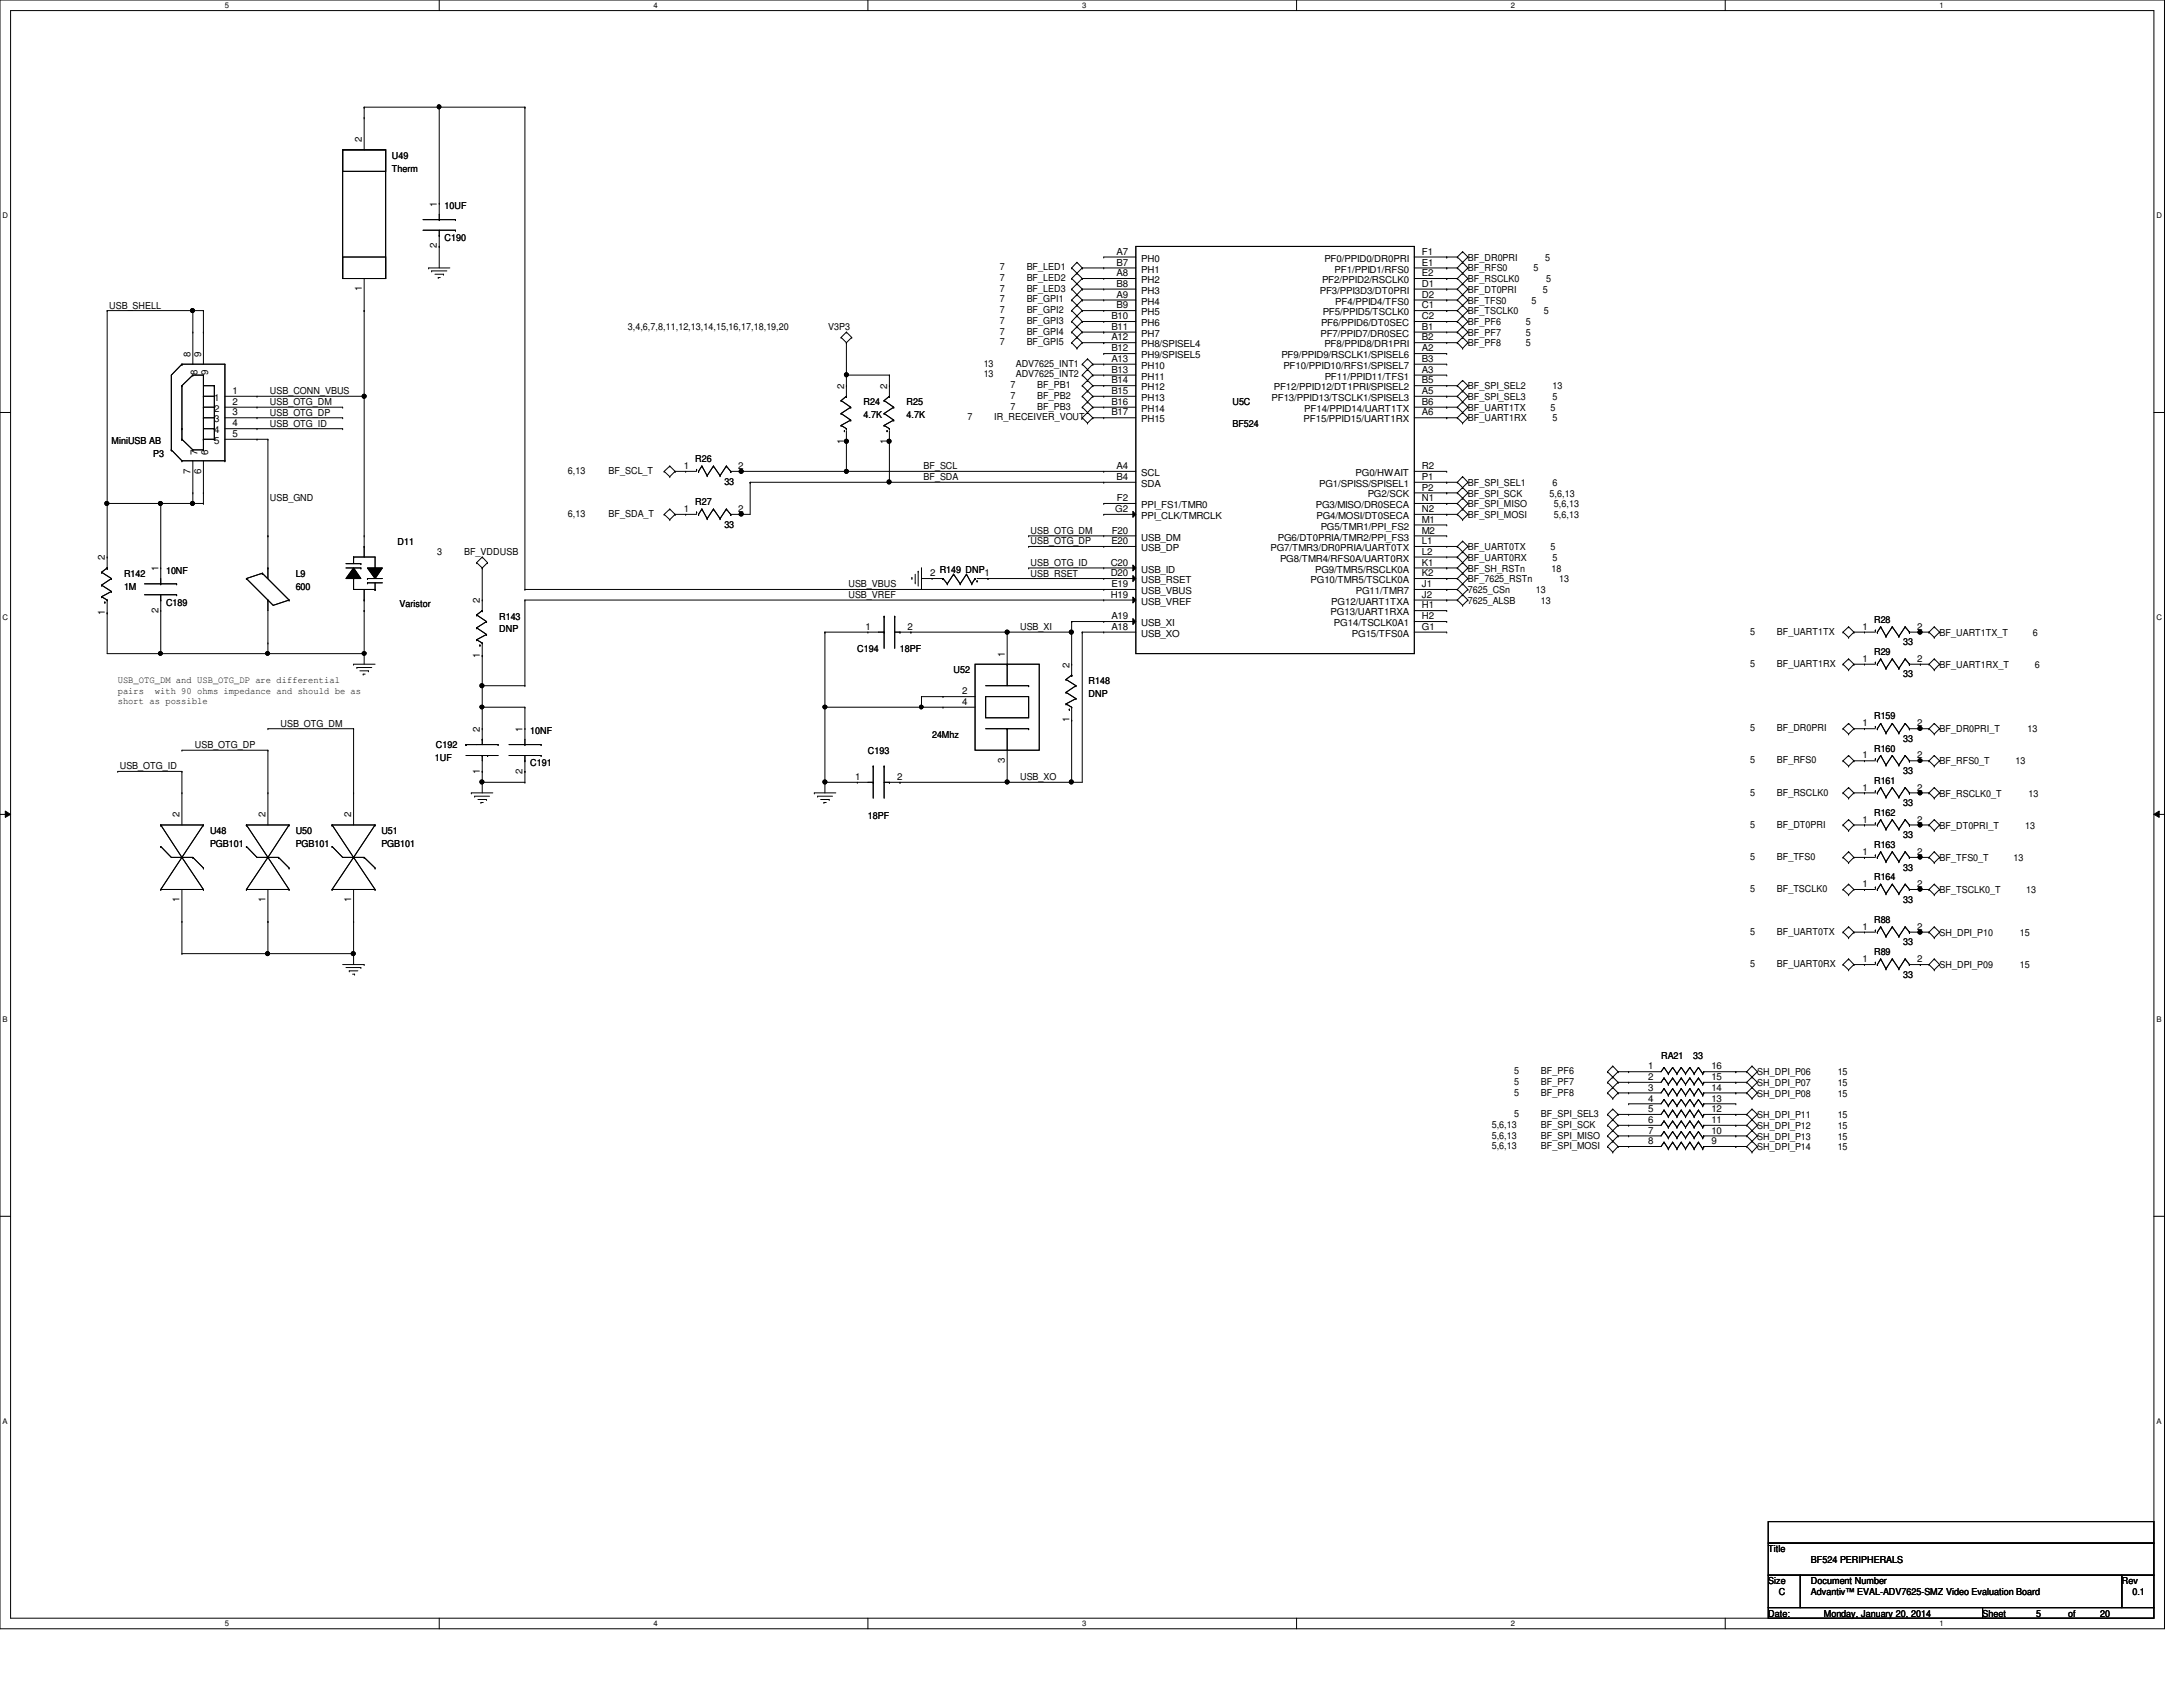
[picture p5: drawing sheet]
<svg xmlns="http://www.w3.org/2000/svg" width="279mm" height="216mm" viewBox="0 0 279 216" stroke-linecap="round" stroke-linejoin="round" font-family="sans-serif">
<defs><g id="words">
<g font-size="1.2">
<text x="46.3" y="18.2" transform="rotate(-90 46.3 18.2)">2</text>
<text x="50.2" y="20.3">U49</text>
<text x="50.2" y="22">Therm</text>
<text x="55.9" y="26.5" transform="rotate(-90 55.9 26.5)">1</text>
<text x="56.9" y="26.8">10UF</text>
<text x="55.9" y="31.8" transform="rotate(-90 55.9 31.8)">2</text>
<text x="56.9" y="30.9">C190</text>
<text x="128" y="34.6">7</text>
<text x="128" y="36">7</text>
<text x="131.4" y="34.6">BF_LED1</text>
<text x="131.4" y="36">BF_LED2</text>
<text x="142.9" y="32.6">A7</text>
<text x="142.9" y="34">B7</text>
<text x="142.9" y="35.3">A8</text>
<text x="146" y="33.5">PH0</text>
<text x="146" y="34.9">PH1</text>
<text x="169.5" y="33.5">PF0/PPID0/DR0PRI</text>
<text x="170.8" y="34.9">PF1/PPID1/RFS0</text>
<text x="182" y="32.6">F1</text>
<text x="182" y="34">E1</text>
<text x="182" y="35.3">E2</text>
<text x="187.9" y="33.4">BF_DR0PRI</text>
<text x="187.9" y="34.7">BF_RFS0</text>
<text x="196.3" y="34.7">5</text>
<text x="197.8" y="33.4">5</text>
<text x="14" y="39.5">USB_SHELL</text>
<text x="46.3" y="37.3" transform="rotate(-90 46.3 37.3)">1</text>
<text x="128" y="37.3">7</text>
<text x="128" y="38.7">7</text>
<text x="128" y="40.1">7</text>
<text x="128" y="41.4">7</text>
<text x="131.4" y="37.3">BF_LED3</text>
<text x="131.4" y="38.7">BF_GPI1</text>
<text x="131.4" y="40.1">BF_GPI2</text>
<text x="131.4" y="41.4">BF_GPI3</text>
<text x="142.2" y="40.9">B10</text>
<text x="142.9" y="36.7">B8</text>
<text x="142.9" y="38.1">A9</text>
<text x="142.9" y="39.5">B9</text>
<text x="146" y="36.2">PH2</text>
<text x="146" y="37.6">PH3</text>
<text x="146" y="39">PH4</text>
<text x="146" y="40.3">PH5</text>
<text x="146" y="41.7">PH6</text>
<text x="168.9" y="37.6">PF3/PPI3D3/DT0PRI</text>
<text x="169.1" y="41.7">PF6/PPID6/DT0SEC</text>
<text x="169.2" y="36.2">PF2/PPID2/RSCLK0</text>
<text x="169.3" y="40.3">PF5/PPID5/TSCLK0</text>
<text x="170.9" y="39">PF4/PPID4/TFS0</text>
<text x="182" y="38.1">D2</text>
<text x="182" y="39.5">C1</text>
<text x="182" y="36.7">D1</text>
<text x="182" y="40.9">C2</text>
<text x="187.9" y="40.2">BF_TSCLK0</text>
<text x="187.9" y="37.5">BF_DT0PRI</text>
<text x="187.9" y="38.9">BF_TFS0</text>
<text x="187.9" y="36.1">BF_RSCLK0</text>
<text x="187.9" y="41.6">BF_PF6</text>
<text x="195.3" y="41.6">5</text>
<text x="196" y="38.9">5</text>
<text x="197.5" y="37.5">5</text>
<text x="197.6" y="40.2">5</text>
<text x="197.9" y="36.1">5</text>
<text x="24.4" y="45.6" transform="rotate(-90 24.4 45.6)">8</text>
<text x="25.3" y="48" transform="rotate(-90 25.3 48)">8</text>
<text x="25.7" y="45.6" transform="rotate(-90 25.7 45.6)">9</text>
<text x="26.6" y="48" transform="rotate(-90 26.6 48)">9</text>
<text x="80.3" y="42.3">3,4,6,7,8,11,12,13,14,15,16,17,18,19,20</text>
<text x="106" y="42.3">V3P3</text>
<text x="125.9" y="46.9">13</text>
<text x="128" y="42.8">7</text>
<text x="128" y="44.2">7</text>
<text x="130" y="46.9">ADV7625_INT1</text>
<text x="131.4" y="42.8">BF_GPI4</text>
<text x="131.4" y="44.2">BF_GPI5</text>
<text x="142.2" y="42.2">B11</text>
<text x="142.2" y="43.6">A12</text>
<text x="142.2" y="45">B12</text>
<text x="142.2" y="46.3">A13</text>
<text x="142.2" y="47.7">B13</text>
<text x="146" y="43.1">PH7</text>
<text x="146" y="44.4">PH8/SPISEL4</text>
<text x="146" y="45.8">PH9/SPISEL5</text>
<text x="146" y="47.2">PH10</text>
<text x="164" y="45.8">PF9/PPID9/RSCLK1/SPISEL6</text>
<text x="164.3" y="47.2">PF10/PPID10/RFS1/SPISEL7</text>
<text x="169" y="43.1">PF7/PPID7/DR0SEC</text>
<text x="169.5" y="44.4">PF8/PPID8/DR1PRI</text>
<text x="182" y="42.2">B1</text>
<text x="182" y="45">A2</text>
<text x="182" y="46.3">B3</text>
<text x="182" y="47.7">A3</text>
<text x="182" y="43.6">B2</text>
<text x="187.9" y="43">BF_PF7</text>
<text x="187.9" y="44.3">BF_PF8</text>
<text x="195.3" y="43">5</text>
<text x="195.3" y="44.3">5</text>
<text x="27.4" y="51.3">1</text>
<text x="27.4" y="52.7">2</text>
<text x="29.8" y="50.4">1</text>
<text x="29.8" y="51.8">2</text>
<text x="29.8" y="53.2">3</text>
<text x="34.5" y="50.5">USB_CONN_VBUS</text>
<text x="34.5" y="51.9">USB_OTG_DM</text>
<text x="34.5" y="53.2">USB_OTG_DP</text>
<text x="108" y="49.7" transform="rotate(-90 108 49.7)">2</text>
<text x="110.5" y="51.9">R24</text>
<text x="110.5" y="53.5">4.7K</text>
<text x="113.5" y="49.7" transform="rotate(-90 113.5 49.7)">2</text>
<text x="116" y="51.9">R25</text>
<text x="116" y="53.5">4.7K</text>
<text x="123.8" y="53.8">7</text>
<text x="125.9" y="48.3">13</text>
<text x="127.3" y="53.8">IR_RECEIVER_VOUT</text>
<text x="129.3" y="49.7">7</text>
<text x="129.3" y="51.1">7</text>
<text x="129.3" y="52.4">7</text>
<text x="130" y="48.3">ADV7625_INT2</text>
<text x="132.8" y="49.7">BF_PB1</text>
<text x="132.8" y="51.1">BF_PB2</text>
<text x="132.8" y="52.4">BF_PB3</text>
<text x="142.2" y="49.1">B14</text>
<text x="142.2" y="50.4">B15</text>
<text x="142.2" y="51.8">B16</text>
<text x="142.2" y="53.2">B17</text>
<text x="146" y="48.6">PH11</text>
<text x="146" y="50">PH12</text>
<text x="146" y="51.3">PH13</text>
<text x="146" y="52.7">PH14</text>
<text x="157.7" y="51.9">U5C</text>
<text x="162.7" y="51.3">PF13/PPID13/TSCLK1/SPISEL3</text>
<text x="163" y="50">PF12/PPID12/DT1PRI/SPISEL2</text>
<text x="166.9" y="52.7">PF14/PPID14/UART1TX</text>
<text x="169.5" y="48.6">PF11/PPID11/TFS1</text>
<text x="182" y="49.1">B5</text>
<text x="182" y="50.4">A5</text>
<text x="182" y="53.2">A6</text>
<text x="182" y="51.8">B6</text>
<text x="187.9" y="52.6">BF_UART1TX</text>
<text x="187.9" y="53.9">BF_UART1RX</text>
<text x="187.9" y="49.8">BF_SPI_SEL2</text>
<text x="187.9" y="51.2">BF_SPI_SEL3</text>
<text x="198.5" y="52.6">5</text>
<text x="198.7" y="53.9">5</text>
<text x="198.7" y="49.8">13</text>
<text x="198.7" y="51.2">5</text>
<text x="14.3" y="56.8">MiniUSB AB</text>
<text x="19.6" y="58.5">P3</text>
<text x="25.3" y="58.3" transform="rotate(-90 25.3 58.3)">7</text>
<text x="26.6" y="58.3" transform="rotate(-90 26.6 58.3)">6</text>
<text x="27.4" y="54.1">3</text>
<text x="27.4" y="55.5">4</text>
<text x="27.4" y="56.8">5</text>
<text x="29.8" y="54.6">4</text>
<text x="29.8" y="55.9">5</text>
<text x="34.5" y="54.6">USB_OTG_ID</text>
<text x="89" y="59.1">R26</text>
<text x="108" y="56.8" transform="rotate(-90 108 56.8)">1</text>
<text x="113.5" y="56.8" transform="rotate(-90 113.5 56.8)">1</text>
<text x="146" y="54.1">PH15</text>
<text x="157.7" y="54.6">BF524</text>
<text x="166.8" y="54.1">PF15/PPID15/UART1RX</text>
<text x="24.4" y="60.6" transform="rotate(-90 24.4 60.6)">7</text>
<text x="25.7" y="60.6" transform="rotate(-90 25.7 60.6)">6</text>
<text x="34.5" y="64.2">USB_GND</text>
<text x="72.7" y="60.7">6,13</text>
<text x="77.9" y="60.7">BF_SCL_T</text>
<text x="87.5" y="65.5">1</text>
<text x="87.5" y="60">1</text>
<text x="89" y="64.6">R27</text>
<text x="92.7" y="62">33</text>
<text x="94.5" y="65.5">2</text>
<text x="94.5" y="60">2</text>
<text x="118.2" y="60.1">BF_SCL</text>
<text x="118.2" y="61.5">BF_SDA</text>
<text x="142.7" y="65.5">G2</text>
<text x="142.9" y="60">A4</text>
<text x="142.9" y="61.4">B4</text>
<text x="143" y="64.1">F2</text>
<text x="146" y="60.9">SCL</text>
<text x="146" y="62.3">SDA</text>
<text x="146" y="65">PPI_FS1/TMR0</text>
<text x="168.4" y="65">PG3/MISO/DR0SECA</text>
<text x="168.8" y="62.3">PG1/SPISS/SPISEL1</text>
<text x="173.5" y="60.9">PG0/HWAIT</text>
<text x="175" y="63.7">PG2/SCK</text>
<text x="182" y="60">R2</text>
<text x="182" y="61.4">P1</text>
<text x="182" y="62.8">P2</text>
<text x="182" y="64.1">N1</text>
<text x="182" y="65.5">N2</text>
<text x="187.9" y="64.9">BF_SPI_MISO</text>
<text x="187.9" y="63.5">BF_SPI_SCK</text>
<text x="187.9" y="62.1">BF_SPI_SEL1</text>
<text x="198.3" y="63.5">5,6,13</text>
<text x="198.7" y="62.1">6</text>
<text x="198.9" y="64.9">5,6,13</text>
<text x="13.4" y="71.7" transform="rotate(-90 13.4 71.7)">2</text>
<text x="50.9" y="69.7">D11</text>
<text x="56" y="71.1">3</text>
<text x="59.4" y="71.1">BF_VDDUSB</text>
<text x="72.7" y="66.1">6,13</text>
<text x="77.9" y="66.1">BF_SDA_T</text>
<text x="92.7" y="67.5">33</text>
<text x="131.9" y="69.7">USB_OTG_DP</text>
<text x="131.9" y="68.3">USB_OTG_DM</text>
<text x="142.2" y="69.6">E20</text>
<text x="142.3" y="68.3">F20</text>
<text x="146" y="66.4">PPI_CLK/TMRCLK</text>
<text x="146" y="69.2">USB_DM</text>
<text x="146" y="70.5">USB_DP</text>
<text x="162.6" y="70.5">PG7/TMR3/DR0PRIA/UART0TX</text>
<text x="163.5" y="69.2">PG6/DT0PRIA/TMR2/PPI_FS3</text>
<text x="163.8" y="71.9">PG8/TMR4/RFS0A/UART0RX</text>
<text x="168.5" y="66.4">PG4/MOSI/DT0SECA</text>
<text x="169" y="67.8">PG5/TMR1/PPI_FS2</text>
<text x="182" y="69.6">L1</text>
<text x="182" y="66.9">M1</text>
<text x="182" y="68.3">M2</text>
<text x="182" y="71">L2</text>
<text x="187.9" y="66.3">BF_SPI_MOSI</text>
<text x="187.9" y="70.4">BF_UART0TX</text>
<text x="187.9" y="71.8">BF_UART0RX</text>
<text x="198.5" y="70.4">5</text>
<text x="198.7" y="71.8">5</text>
<text x="198.9" y="66.3">5,6,13</text>
<text x="15.9" y="73.8">R142</text>
<text x="15.9" y="75.5">1M</text>
<text x="20.3" y="73.1" transform="rotate(-90 20.3 73.1)">1</text>
<text x="21.3" y="77.5">C189</text>
<text x="21.3" y="73.4">10NF</text>
<text x="37.8" y="73.8">L9</text>
<text x="37.8" y="75.5">600</text>
<text x="51.1" y="77.7">Varistor</text>
<text x="61.4" y="77.2" transform="rotate(-90 61.4 77.2)">2</text>
<text x="108.6" y="75.2">USB_VBUS</text>
<text x="108.6" y="76.5">USB_VREF</text>
<text x="119" y="73.7">2</text>
<text x="120.3" y="73.3">R149 DNP</text>
<text x="126" y="73.7">1</text>
<text x="131.9" y="73.8">USB_RSET</text>
<text x="131.9" y="72.4">USB_OTG_ID</text>
<text x="142.2" y="72.4">C20</text>
<text x="142.2" y="73.7">D20</text>
<text x="142.2" y="76.5">H19</text>
<text x="142.2" y="75.1">E19</text>
<text x="146" y="73.3">USB_ID</text>
<text x="146" y="74.6">USB_RSET</text>
<text x="146" y="76">USB_VBUS</text>
<text x="146" y="77.4">USB_VREF</text>
<text x="167.7" y="74.6">PG10/TMR5/TSCLK0A</text>
<text x="168.3" y="73.3">PG9/TMR5/RSCLK0A</text>
<text x="170.4" y="77.4">PG12/UART1TXA</text>
<text x="173.5" y="76">PG11/TMR7</text>
<text x="182" y="72.4">K1</text>
<text x="182" y="73.7">K2</text>
<text x="182" y="77.9">H1</text>
<text x="182" y="75.1">J1</text>
<text x="182" y="76.5">J2</text>
<text x="187.9" y="73.2">BF_SH_RSTn</text>
<text x="187.9" y="74.5">BF_7625_RSTn</text>
<text x="187.9" y="75.9">7625_CSn</text>
<text x="187.9" y="77.3">7625_ALSB</text>
<text x="196.6" y="75.9">13</text>
<text x="197.2" y="77.3">13</text>
<text x="198.6" y="73.2">18</text>
<text x="199.6" y="74.5">13</text>
<text x="13.4" y="78.7" transform="rotate(-90 13.4 78.7)">1</text>
<text x="20.3" y="78.4" transform="rotate(-90 20.3 78.4)">2</text>
<text x="63.9" y="79.3">R143</text>
<text x="63.9" y="80.9">DNP</text>
<text x="109.7" y="83.4">C194</text>
<text x="110.8" y="80.6">1</text>
<text x="115.2" y="83.4">18PF</text>
<text x="116.2" y="80.6">2</text>
<text x="130.6" y="80.6">USB_XI</text>
<text x="142.2" y="79.2">A19</text>
<text x="142.2" y="80.6">A18</text>
<text x="146" y="80.1">USB_XI</text>
<text x="146" y="81.5">USB_XO</text>
<text x="170.3" y="78.7">PG13/UART1RXA</text>
<text x="170.7" y="80.1">PG14/TSCLK0A1</text>
<text x="173" y="81.5">PG15/TFS0A</text>
<text x="182" y="79.2">H2</text>
<text x="182" y="80.6">G1</text>
<text x="224" y="81.2">5</text>
<text x="227.4" y="81.2">BF_UART1TX</text>
<text x="238.4" y="80.6">1</text>
<text x="239.9" y="83.8">R29</text>
<text x="239.9" y="79.7">R28</text>
<text x="243.6" y="82.6">33</text>
<text x="245.4" y="80.6">2</text>
<text x="248.2" y="81.4">BF_UART1TX_T</text>
<text x="260.2" y="81.4">6</text>
<text x="15.1" y="87.4">USB_OTG_DM and USB_OTG_DP are differential</text>
<text x="15.1" y="88.8">pairs</text>
<text x="19.8" y="88.8">with 90 ohms impedance and should be as</text>
<text x="61.4" y="84.2" transform="rotate(-90 61.4 84.2)">1</text>
<text x="122" y="86.1">U52</text>
<text x="123.1" y="88.9">2</text>
<text x="128.6" y="84" transform="rotate(-90 128.6 84)">1</text>
<text x="136.9" y="85.4" transform="rotate(-90 136.9 85.4)">2</text>
<text x="139.3" y="87.5">R148</text>
<text x="139.3" y="89.2">DNP</text>
<text x="224" y="85.3">5</text>
<text x="227.4" y="85.3">BF_UART1RX</text>
<text x="238.4" y="84.7">1</text>
<text x="243.6" y="86.7">33</text>
<text x="245.4" y="84.7">2</text>
<text x="248.2" y="85.5">BF_UART1RX_T</text>
<text x="260.4" y="85.5">6</text>
<text x="15.1" y="90.1">short as possible</text>
<text x="24.9" y="95.8">USB_OTG_DP</text>
<text x="35.9" y="93">USB_OTG_DM</text>
<text x="55.8" y="95.8">C192</text>
<text x="61.4" y="93.6" transform="rotate(-90 61.4 93.6)">2</text>
<text x="66.9" y="93.6" transform="rotate(-90 66.9 93.6)">1</text>
<text x="67.9" y="94">10NF</text>
<text x="119.3" y="94.4">24Mhz</text>
<text x="123.1" y="90.2">4</text>
<text x="136.9" y="92.4" transform="rotate(-90 136.9 92.4)">1</text>
<text x="224" y="93.6">5</text>
<text x="227.4" y="93.6">BF_DR0PRI</text>
<text x="238.4" y="93">1</text>
<text x="239.9" y="92.1">R159</text>
<text x="243.6" y="95">33</text>
<text x="245.4" y="93">2</text>
<text x="248.2" y="93.7">BF_DR0PRI_T</text>
<text x="259.5" y="93.7">13</text>
<text x="15.3" y="98.5">USB_OTG_ID</text>
<text x="55.7" y="97.4">1UF</text>
<text x="61.4" y="99" transform="rotate(-90 61.4 99)">1</text>
<text x="66.9" y="99" transform="rotate(-90 66.9 99)">2</text>
<text x="67.9" y="98.1">C191</text>
<text x="109.4" y="99.8">1</text>
<text x="111.1" y="96.4">C193</text>
<text x="114.8" y="99.8">2</text>
<text x="128.6" y="97.7" transform="rotate(-90 128.6 97.7)">3</text>
<text x="130.6" y="99.9">USB_XO</text>
<text x="224" y="97.7">5</text>
<text x="224" y="101.8">5</text>
<text x="227.4" y="97.7">BF_RFS0</text>
<text x="227.4" y="101.8">BF_RSCLK0</text>
<text x="238.4" y="101.2">1</text>
<text x="238.4" y="97.1">1</text>
<text x="239.9" y="100.3">R161</text>
<text x="239.9" y="96.2">R160</text>
<text x="243.6" y="99.1">33</text>
<text x="245.4" y="101.2">2</text>
<text x="245.4" y="97.1">2</text>
<text x="248.2" y="101.9">BF_RSCLK0_T</text>
<text x="248.2" y="97.8">BF_RFS0_T</text>
<text x="258" y="97.8">13</text>
<text x="259.6" y="101.9">13</text>
<text x="23" y="104.6" transform="rotate(-90 23 104.6)">2</text>
<text x="26.9" y="106.7">U48</text>
<text x="34" y="104.6" transform="rotate(-90 34 104.6)">2</text>
<text x="37.8" y="106.7">U50</text>
<text x="45" y="104.6" transform="rotate(-90 45 104.6)">2</text>
<text x="48.8" y="106.7">U51</text>
<text x="111.1" y="104.8">18PF</text>
<text x="224" y="105.9">5</text>
<text x="227.4" y="105.9">BF_DT0PRI</text>
<text x="238.4" y="105.3">1</text>
<text x="239.9" y="104.4">R162</text>
<text x="243.6" y="107.3">33</text>
<text x="243.6" y="103.2">33</text>
<text x="245.4" y="105.3">2</text>
<text x="248.2" y="106">BF_DT0PRI_T</text>
<text x="259.2" y="106">13</text>
<text x="26.9" y="108.4">PGB101</text>
<text x="37.8" y="108.4">PGB101</text>
<text x="48.8" y="108.4">PGB101</text>
<text x="224" y="110">5</text>
<text x="227.4" y="110">BF_TFS0</text>
<text x="238.4" y="113.5">1</text>
<text x="238.4" y="109.4">1</text>
<text x="239.9" y="112.6">R164</text>
<text x="239.9" y="108.5">R163</text>
<text x="243.6" y="111.4">33</text>
<text x="245.4" y="113.5">2</text>
<text x="245.4" y="109.4">2</text>
<text x="248.2" y="110.2">BF_TFS0_T</text>
<text x="257.7" y="110.2">13</text>
<text x="23" y="115.5" transform="rotate(-90 23 115.5)">1</text>
<text x="34" y="115.5" transform="rotate(-90 34 115.5)">1</text>
<text x="45" y="115.5" transform="rotate(-90 45 115.5)">1</text>
<text x="224" y="114.1">5</text>
<text x="224" y="119.6">5</text>
<text x="227.4" y="114.1">BF_TSCLK0</text>
<text x="227.4" y="119.6">BF_UART0TX</text>
<text x="238.4" y="119">1</text>
<text x="239.9" y="118.1">R88</text>
<text x="243.6" y="115.5">33</text>
<text x="245.4" y="119">2</text>
<text x="248.2" y="114.3">BF_TSCLK0_T</text>
<text x="248.2" y="119.8">SH_DPI_P10</text>
<text x="258.5" y="119.8">15</text>
<text x="259.3" y="114.3">13</text>
<text x="224" y="123.7">5</text>
<text x="227.4" y="123.7">BF_UART0RX</text>
<text x="238.4" y="123.1">1</text>
<text x="239.9" y="122.3">R89</text>
<text x="243.6" y="121">33</text>
<text x="243.6" y="125.1">33</text>
<text x="245.4" y="123.1">2</text>
<text x="248.2" y="123.9">SH_DPI_P09</text>
<text x="258.5" y="123.9">15</text>
<text x="193.8" y="137.5">5</text>
<text x="197.2" y="137.5">BF_PF6</text>
<text x="210.9" y="136.9">1</text>
<text x="212.6" y="135.6">RA21</text>
<text x="216.7" y="135.6">33</text>
<text x="219" y="136.9">16</text>
<text x="224.9" y="137.6">SH_DPI_P06</text>
<text x="235.2" y="137.6">15</text>
<text x="193.8" y="143">5</text>
<text x="193.8" y="138.9">5</text>
<text x="193.8" y="140.2">5</text>
<text x="197.2" y="143">BF_SPI_SEL3</text>
<text x="197.2" y="138.9">BF_PF7</text>
<text x="197.2" y="140.2">BF_PF8</text>
<text x="210.9" y="138.2">2</text>
<text x="210.9" y="139.6">3</text>
<text x="210.9" y="141">4</text>
<text x="210.9" y="142.3">5</text>
<text x="210.9" y="143.7">6</text>
<text x="219" y="143.7">11</text>
<text x="219" y="142.3">12</text>
<text x="219" y="141">13</text>
<text x="219" y="139.6">14</text>
<text x="219" y="138.2">15</text>
<text x="224.9" y="143.1">SH_DPI_P11</text>
<text x="224.9" y="140.3">SH_DPI_P08</text>
<text x="224.9" y="139">SH_DPI_P07</text>
<text x="235.2" y="143.1">15</text>
<text x="235.2" y="140.3">15</text>
<text x="235.2" y="139">15</text>
<text x="190.9" y="144.3">5,6,13</text>
<text x="190.9" y="145.7">5,6,13</text>
<text x="190.9" y="147.1">5,6,13</text>
<text x="197.2" y="144.3">BF_SPI_SCK</text>
<text x="197.2" y="145.7">BF_SPI_MISO</text>
<text x="197.2" y="147.1">BF_SPI_MOSI</text>
<text x="210.9" y="145.1">7</text>
<text x="210.9" y="146.4">8</text>
<text x="219" y="146.4">9</text>
<text x="219" y="145.1">10</text>
<text x="224.9" y="144.4">SH_DPI_P12</text>
<text x="224.9" y="145.8">SH_DPI_P13</text>
<text x="224.9" y="147.2">SH_DPI_P14</text>
<text x="235.2" y="144.4">15</text>
<text x="235.2" y="145.8">15</text>
<text x="235.2" y="147.2">15</text>
<text x="226.3" y="198.6">Title</text>
<text x="226.3" y="202.7">Size</text>
<text x="231.8" y="202.7">Document Number</text>
<text x="231.8" y="200">BF524 PERIPHERALS</text>
<text x="271.6" y="202.7">Rev</text>
<text x="226.3" y="206.9">Date:</text>
<text x="227.7" y="204.1">C</text>
<text x="231.8" y="204.1">Advantiv™ EVAL-ADV7625-SMZ Video Evaluation Board</text>
<text x="233.4" y="206.9">Monday, January 20, 2014</text>
<text x="253.7" y="206.9">Sheet</text>
<text x="260.6" y="206.9">5</text>
<text x="264.7" y="206.9">of</text>
<text x="268.8" y="206.9">20</text>
<text x="272.9" y="204.1">0.1</text>
</g>
<g font-size="1">
<text x="28.8" y="1">5</text>
<text x="83.7" y="1">4</text>
<text x="138.5" y="1">3</text>
<text x="193.4" y="1">2</text>
<text x="248.2" y="1">1</text>
<text x=".3" y="27.9">D</text>
<text x="276" y="27.9">D</text>
<text x=".3" y="79.4">C</text>
<text x="276" y="79.4">C</text>
<text x=".3" y="130.8">B</text>
<text x="276" y="130.8">B</text>
<text x=".3" y="182.2">A</text>
<text x="276" y="182.2">A</text>
<text x="28.8" y="208.1">5</text>
<text x="83.7" y="208.1">4</text>
<text x="138.5" y="208.1">3</text>
<text x="193.4" y="208.1">2</text>
<text x="248.2" y="208.1">1</text>
</g>
</g></defs>
<path d="M0 0h277v208.4h-277zM1.4 1.4h274.3v205.7h-274.3z" fill="none" stroke="#000" stroke-width=".13"/>
<g fill="#fff">
<path d="M28.8 .1h.5v1.1h-.5z"/>
<path d="M28.8 207.2h.5v1.1h-.5z"/>
</g>
<path d="M56.2 0v1.4M56.2 207.1v1.3" fill="none" stroke="#000" stroke-width=".13"/>
<g fill="#fff">
<path d="M83.7 .1h.5v1.1h-.5z"/>
<path d="M83.7 207.2h.5v1.1h-.5z"/>
</g>
<path d="M111.1 0v1.4M111.1 207.1v1.3" fill="none" stroke="#000" stroke-width=".13"/>
<g fill="#fff">
<path d="M138.5 .1h.6v1.1h-.6z"/>
<path d="M138.5 207.2h.6v1.1h-.6z"/>
</g>
<path d="M165.9 0v1.4M165.9 207.1v1.3" fill="none" stroke="#000" stroke-width=".13"/>
<g fill="#fff">
<path d="M193.4 .1h.5v1.1h-.5z"/>
<path d="M193.4 207.2h.5v1.1h-.5z"/>
</g>
<path d="M220.8 0v1.4M220.8 207.1v1.3" fill="none" stroke="#000" stroke-width=".13"/>
<g fill="#fff">
<path d="M248.2 .1h.6v1.1h-.6z"/>
<path d="M248.2 207.2h.6v1.1h-.6z"/>
<path d="M.3 27.1h.8v1.1h-.8z"/>
<path d="M276 27.1h.7v1.1h-.7z"/>
<path d="M.3 78.5h.8v1.1h-.8z"/>
<path d="M276 78.5h.7v1.1h-.7z"/>
</g>
<path d="M0 52.8h1.4M275.7 52.8h1.3" fill="none" stroke="#000" stroke-width=".13"/>
<g fill="#fff">
<path d="M.3 129.9h.7v1.1h-.7z"/>
<path d="M276 129.9h.6v1.1h-.6z"/>
</g>
<path d="M0 104.2h1.4M.7 103.8l.7 .4-.7 .4zM275.7 104.2l.7-.4v.8zM275.7 104.2h1.3" fill="none" stroke="#000" stroke-width=".13"/>
<path d="M.7 103.8l.7 .4-.7 .4zM275.7 104.2l.7-.4v.8z" fill="#000"/>
<g fill="#fff">
<path d="M.3 181.4h.7v1.1h-.7z"/>
<path d="M276 181.4h.6v1.1h-.6z"/>
</g>
<g fill="none" stroke="#000" stroke-width=".13">
<path d="M43.9 19.2h5.5v16.4h-5.5zM43.9 19.2h5.5v2.7h-5.5zM46.6 13.7h.1M46.6 15.1h.1M46.6 13.7v5.5M46.6 13.7h20.6M56 13.5l.2-.1 .2 .1v.3l-.2 .1-.2-.1zM56.2 13.7h.1M56.2 13.7v14.4M67.2 13.7h.1M67.2 13.7v61.7M13.7 39.8h.1"/>
<path d="M13.7 39.8v32.9M13.7 39.8h12.3M24.7 39.8h.1M24.7 39.8v6.8M26 39.8h.1M26 39.8v6.8M43.9 32.9h5.5v2.7h-5.5zM46.6 39.8h.1M46.6 35.6v35.7M54.1 28.1h4.2M54.1 29.5h4.2M54.9 34.3h.1"/>
<path d="M54.9 34.3h2.7M55.2 34.7h.1M55.2 34.7h2M55.7 35.1h1.1M56.1 35.5h.1M56.1 35.5h.2M56.2 31.5h.1M56.2 30.1h.1M56.2 28.1h.1M56.2 26h.1M56.2 29.5v4.8M56.8 35.1h.1"/>
<path d="M58.3 28.1h.1M58.3 29.5h.1M137.2 34.3h.1M137.2 35.6h.1M137.2 37h.1M137.2 38.4h.1M137.2 39.8h.1M137.2 34.3l1.3 1.3M137.2 35.6l1.3 1.4M137.2 37l.6 .7M137.2 38.4l1.3 1.4M137.2 39.8l.6 .6"/>
<path d="M137.8 35h.1M137.8 33.6h.1M137.8 36.3h.1M137.8 37.7h.1M137.8 39.1h.1M137.8 33.6l-.6 .7M137.8 33.6l.7 .7M137.8 37.7l-.6 .7M137.8 37.7l.7 .7M138.5 34.3h.1M138.5 35.6h.1M138.5 37h.1"/>
<path d="M138.5 38.4h.1M138.5 39.8h.1M138.5 39.8h6.9M138.5 34.3h6.9M138.5 35.6h6.9M138.5 37h6.9M138.5 38.4h6.9M138.5 34.3l-1.3 1.3M138.5 35.6l-1.3 1.4M138.5 37l-.7 .7M138.5 38.4l-1.3 1.4M138.5 39.8l-.7 .6"/>
<path d="M141.3 32.9h.1M141.3 34.3h.1M141.3 35.6h.1M141.3 37h.1M141.3 38.4h.1M141.3 39.8h.1M141.3 32.9h4.1M145.4 31.5h35.6v52.2h-35.6zM181 39.8h5.5M181 34.3h5.5M181 35.6h5.5M181 37h5.5"/>
<path d="M181 38.4h5.5M181 32.9h5.5M185.2 37h.1M185.2 38.4h.1M185.2 39.8h.1M185.2 32.9h.1M185.2 34.3h.1M185.2 35.6h.1M186.5 39.8h.1M186.5 37h.1M186.5 38.4h.1M186.5 32.9h.1"/>
<path d="M186.5 34.3h.1M186.5 35.6h.1M186.5 38.4l1.4 1.4M186.5 39.8l.7 .6M186.5 35.6l1.4 1.4M186.5 37l.7 .7M186.5 32.9l.7 .7M186.5 34.3l1.4 1.3M187.2 39.1h.1M187.2 36.3h.1M187.2 37.7h.1M187.2 32.2h.1"/>
<path d="M187.2 33.6h.1M187.2 35h.1M187.2 37.7l-.7 .7M187.2 37.7l.7 .7M187.2 32.2l-.7 .7M187.2 32.2l.7 .7M187.2 33.6l-.7 .7M187.2 33.6l.7 .7M187.9 39.8h.1M187.9 37h.1M187.9 38.4h.1M187.9 32.9h.1"/>
<path d="M187.9 34.3h.1M187.9 35.6h.1M187.9 38.4l-1.4 1.4M187.9 39.8l-.7 .6M187.9 35.6l-1.4 1.4M187.9 37l-.7 .7M187.9 32.9l-.7 .7M187.9 34.3l-1.4 1.3M21.9 57.6h.1M21.9 57.6l1.4 1.4M23.3 46.6h.1M23.3 59h.1"/>
<path d="M23.3 49.4h.1M23.3 54.9h.1M23.3 56.2h.1M23.3 49.4v6.8M23.3 46.6h5.5v12.4M23.3 46.6l-1.4 1.4v9.6M23.3 59h5.5M23.3 56.2l1.4 1.4M24.7 48h.1M24.7 57.6h.1M24.7 42.5h.1M24.7 48h1.3v9.6"/>
<path d="M24.7 59v5.4M24.7 48l-1.4 1.4M24.7 57.6h1.3M26 42.5h.1M26 56.2h.1M26 50.7h.1M26 52.1h.1M26 53.5h.1M26 57.6h.1M26 56.2h1.4M26 50.7h1.4M26 59v5.4"/>
<path d="M26 52.1h1.4M26 53.5h1.4M26 54.9h1.4M26 49.4h1.4M27.4 49.4h.1M27.4 54.9h.1M27.4 56.2h.1M27.4 49.4v6.8M28.8 59h.1M28.8 56.2h5.5M28.8 50.7h17.8M28.8 52.1h15.1"/>
<path d="M28.8 53.5h15.1M28.8 54.9h15.1M32.9 50.7h.1M32.9 52.1h.1M32.9 53.5h.1M32.9 54.9h.1M32.9 56.2h.1M34.3 56.2h.1M34.3 56.2v17.8M43.9 52.1h.1M43.9 53.5h.1M43.9 54.9h.1"/>
<path d="M46.6 50.7h.1M85.7 59.6h.1M85.7 59.6l.7 .7M85.7 59.6l-.7 .7M89.8 59.6h.1M89.8 59.6l-.4 .7M89.8 59.6l.7 1.3M91.3 59.6h.1M91.3 59.6l-.8 1.3M91.3 59.6l.9 1.3M93 59.6h.1M93 59.6l-.8 1.3"/>
<path d="M93 59.6l.5 .7M107.7 43.2h.1M107.7 54.4h.1M107.7 52.9h.1M107.7 51.3h.1M107.7 43.2l.6 .7M107.7 54.4l.6 .5M107.7 52.9l1.2 .9M107.7 51.3l1.2 .8M108.1 55.1h.1M108.3 43.9h.1M108.3 48h.1"/>
<path d="M108.3 56.5h.1M108.3 56.2h.1M108.3 42.5h.1M108.3 50.7h.1M108.3 54.9h.1M108.3 49.4h.1M108.3 43.9v6.8M108.3 55.1v5.2M108.3 48h5.5M108.3 42.5l.7 .7M108.3 42.5l-.6 .7M108.3 50.7l-.6 .6"/>
<path d="M108.9 53.8h.1M108.9 52.1h.1M108.9 53.8l-1.2 .6M108.9 52.1l-1.2 .8M109 43.2h.1M109 43.2l-.7 .7M113.2 54.4h.1M113.2 52.9h.1M113.2 51.3h.1M113.2 54.4l.6 .5M113.2 52.9l1.2 .9M113.2 51.3l1.2 .8"/>
<path d="M113.5 55.1h.1M113.8 48h.1M113.8 56.5h.1M113.8 56.2h.1M113.8 50.7h.1M113.8 54.9h.1M113.8 49.4h.1M113.8 48v2.7M113.8 55.1v6.6M113.8 50.7l-.6 .6M114.4 53.8h.1M114.4 52.1h.1"/>
<path d="M114.4 53.8l-1.2 .6M114.4 52.1l-1.2 .8M137.2 41.1h.1M137.2 42.5h.1M137.2 43.9h.1M137.2 41.1l1.3 1.4M137.2 43.9l.6 .7M137.2 42.5l1.3 1.4M137.8 40.4h.1M137.8 41.8h.1M137.8 43.2h.1M137.8 44.6h.1"/>
<path d="M137.8 40.4l-.6 .7M137.8 40.4l.7 .7M138.5 41.1h.1M138.5 49.4h.1M138.5 50.7h.1M138.5 52.1h.1M138.5 53.5h.1M138.5 46.6h.1M138.5 48h.1M138.5 42.5h.1M138.5 43.9h.1M138.5 41.1h6.9"/>
<path d="M138.5 42.5h6.9M138.5 43.9h6.9M138.5 41.1l-1.3 1.4M138.5 49.4l1.4 1.3M138.5 48l1.4 1.4M138.5 50.7l.7 .7M138.5 52.1l1.4 1.4M138.5 53.5l.7 .6M138.5 46.6l.7 .7M138.5 42.5l-1.3 1.4M138.5 43.9l-.7 .7M139.2 50h.1"/>
<path d="M139.2 48.7h.1M139.2 51.4h.1M139.2 52.8h.1M139.2 54.1h.1M139.2 47.3h.1M139.2 45.9h.1M139.2 51.4l-.7 .7M139.2 51.4l.7 .7M139.2 45.9l-.7 .7M139.2 45.9l.7 .7M139.2 47.3l-.7 .7M139.2 47.3l.7 .7"/>
<path d="M139.9 49.4h.1M139.9 50.7h.1M139.9 52.1h.1M139.9 53.5h.1M139.9 46.6h.1M139.9 48h.1M139.9 50.7h5.5M139.9 52.1h5.5M139.9 53.5h5.5M139.9 49.4h5.5M139.9 48h5.5M139.9 46.6h5.5"/>
<path d="M139.9 49.4l-1.4 1.3M139.9 48l-1.4 1.4M139.9 50.7l-.7 .7M139.9 52.1l-1.4 1.4M139.9 53.5l-.7 .6M139.9 46.6l-.7 .7M141.3 42.5h.1M141.3 43.9h.1M141.3 41.1h.1M141.3 45.3h.1M141.3 46.6h.1M141.3 48h.1"/>
<path d="M141.3 49.4h.1M141.3 50.7h.1M141.3 52.1h.1M141.3 53.5h.1M141.3 45.3h4.1M181 50.7h5.5M181 52.1h5.5M181 53.5h5.5M181 41.1h5.5M181 49.4h5.5M181 48h4.2M181 46.6h4.2"/>
<path d="M181 42.5h5.5M181 43.9h5.5M181 45.3h4.2M185.2 52.1h.1M185.2 53.5h.1M185.2 50.7h.1M185.2 41.1h.1M185.2 42.5h.1M185.2 43.9h.1M185.2 45.3h.1M185.2 46.6h.1M185.2 48h.1"/>
<path d="M185.2 49.4h.1M186.5 49.4h.1M186.5 41.1h.1M186.5 42.5h.1M186.5 43.9h.1M186.5 52.1h.1M186.5 53.5h.1M186.5 50.7h.1M186.5 52.1l1.4 1.4M186.5 53.5l.7 .6M186.5 49.4l1.4 1.3M186.5 50.7l.7 .7"/>
<path d="M186.5 41.1l.7 .7M186.5 42.5l1.4 1.4M186.5 43.9l.7 .7M187.2 40.4h.1M187.2 51.4h.1M187.2 52.8h.1M187.2 54.1h.1M187.2 48.7h.1M187.2 50h.1M187.2 41.8h.1M187.2 43.2h.1M187.2 44.6h.1"/>
<path d="M187.2 51.4l-.7 .7M187.2 51.4l.7 .7M187.2 48.7l-.7 .7M187.2 48.7l.7 .7M187.2 40.4l-.7 .7M187.2 40.4l.7 .7M187.2 41.8l.7 .7M187.9 52.1h.1M187.9 53.5h.1M187.9 49.4h.1M187.9 50.7h.1M187.9 41.1h.1"/>
<path d="M187.9 42.5h.1M187.9 43.9h.1M187.9 52.1l-1.4 1.4M187.9 53.5l-.7 .6M187.9 49.4l-1.4 1.3M187.9 50.7l-.7 .7M187.9 41.1l-1.4 1.4M187.9 42.5l-1.4 1.4M187.9 43.9l-.7 .7M13 76.4h.1M13 74.9h.1M13 73.2h.1"/>
<path d="M13 76.4l.7 .4M13 74.9l1.3 .8M13 73.2l1.3 .8M13.4 77h.1M13.7 78.4h.1M13.7 64.4h.1M13.7 72.7h.1M13.7 76.8h.1M13.7 71.3h.1M13.7 77v6.7h32.9M13.7 64.4h12.3M13.7 72.7l-.7 .5"/>
<path d="M14.3 75.7h.1M14.3 74h.1M14.3 75.7l-1.3 .7M14.3 74l-1.3 .9M18.5 74.7h4.1M18.5 76.1h4.1M20.6 64.4h.1M20.6 76.8h.1M20.6 74.7h.1M20.6 72.7h.1M20.6 78.1h.1M20.6 64.4v10.3"/>
<path d="M20.6 76.1v7.6M22.6 74.7h.1M22.6 76.1h.1M24.7 64.4h.1M24.7 63.1h.1M26 64.4h.1M26 63.1h.1M31.5 74h.1M31.5 74l3.5 3.5 2-.7M33.6 73.4h.1M33.6 73.4l3.4 3.4M33.6 73.4l-2.1 .6"/>
<path d="M34.3 68.6h.1M34.3 76.8h.1M34.3 72.7h.1M34.3 76.8v6.9M37 76.8h.1M44.3 72.7h1.9M44.3 72.1h1.9M45.3 72.7l.9 1.3h-1.9zM45.3 74h.1M45.3 71.3h.1M45.3 71.3v.8M45.3 74v1.4h2.7"/>
<path d="M45.3 71.3h2.7v1.4M46.2 72.7h.1M46.2 72.1h.1M46.6 78.1h.1M46.6 69.9h.1M46.6 76.8h.1M46.6 68.6h.1M46.6 75.4v9.6M47 72.7h1.9l-.9 1.3zM47 74.6h.1M47 74h.1M47 74h1.9"/>
<path d="M47 74.6h1.9M48 75.4h.1M48 72.7h.1M48 74.6v.8M61 72h.1M61 78.7h.1M61 72l.7 .7M61 78.7l1.3 .8M61.7 72.7h.1M61.7 71.3h.1M61.7 78.1h.1M61.7 76.8h.1"/>
<path d="M61.7 72.7v5.4M61.7 71.3l.7 .7M61.7 71.3l-.7 .7M61.7 78.1l-.7 .6M62.3 79.5h.1M62.3 79.5l-1.3 .8M62.4 72h.1M62.4 72l-.7 .7M67.2 75.4h.1M67.2 76.8h.1M67.2 76.8v11M67.2 75.4h78.2"/>
<path d="M67.2 76.8h78.2M85 65.8h.1M85 60.3h.1M85 65.8l.7 .7M85 60.3l.7 .7M85.7 65.2h.1M85.7 66.5h.1M85.7 61h.1M85.7 65.2l.7 .6M85.7 65.2l-.7 .6M86.4 65.8h.1M86.4 60.3h.1"/>
<path d="M86.4 65.8h2.8M86.4 60.3h2.8M86.4 65.8l-.7 .7M86.4 60.3l-.7 .7M87.8 65.8h.1M87.8 60.3h.1M89.2 65.5h.1M89.2 60.1h.1M89.4 65.8h.1M89.4 60.3h.1M89.8 65.2h.1M89.8 65.2l-.4 .6"/>
<path d="M89.8 65.2l.7 1.2M90.5 66.4h.1M90.5 60.9h.1M91.3 65.2h.1M91.3 65.2l-.8 1.2M91.3 65.2l.9 1.2M92.2 66.4h.1M92.2 60.9h.1M93 65.2h.1M93 65.2l-.8 1.2M93 65.2l.5 .6M93.5 65.8h.1"/>
<path d="M93.5 60.3h.1M93.5 60.3h51.9M94.6 60.3h.1M94.6 65.8h.1M94.9 65.8h.1M94.9 60.3h.1M96 61.7h.1M96 61.7h49.4M96 61.7v4.1h-2.5M108.3 60.3h.1M113.2 78.9h.1M113.2 78.9v4.1"/>
<path d="M113.8 61.7h.1M114.5 78.9h.1M114.5 78.9v4.1M116.7 73.9h.1M116.7 73.9v.3M117.1 74.6h.1M117.1 73.5v1.1M117.5 73.1h.1M117.5 73.1v1.9M117.9 74h.1M117.9 72.7h.1M117.9 72.7v2.7"/>
<path d="M117.9 74h2.8M119.3 74h.1M120.7 74h.1M120.7 74l.5 .7M121.2 74.7h.1M122 73.5h.1M122 73.5l.9 1.2M122 73.5l-.8 1.2M122.9 74.7h.1M123.7 73.5h.1M123.7 73.5l.7 1.2M123.7 73.5l-.8 1.2"/>
<path d="M124.4 74.7h.1M124.8 74h.1M124.8 74l-.4 .7M125.1 74.3h.1M125.1 74h20.3M126.4 74h.1M131.7 72.7h.1M131.7 69.9h.1M131.7 68.6h.1M131.7 72.7h13.7M131.7 69.9h13.7M131.7 68.6h13.7"/>
<path d="M137.2 79.5h.1M137.2 79.5h8.2M137.2 79.5v6.9M141.3 60.3h.1M141.3 61.7h.1M141.3 64.4h.1M141.3 65.8h.1M141.3 68.6h.1M141.3 69.9h.1M141.3 72.7h.1M141.3 74h.1M141.3 75.4h.1"/>
<path d="M141.3 76.8h.1M141.3 79.5h.1M141.3 64.4h4.1M141.3 65.8h4.1M145 65.4l.4 .4-.4 .4zM145 72.3l.4 .4-.4 .4zM145 73.7l.4 .3-.4 .4zM145 76.4l.4 .4-.4 .4zM145 79.2l.4 .3-.4 .4zM181 64.4h5.5M181 75.4h5.5M181 76.8h5.5"/>
<path d="M181 61.7h5.5M181 65.8h5.5M181 63.1h5.5M181 60.3h4.2M181 79.5h4.2M181 74h5.5M181 72.7h5.5M181 69.9h5.5M181 68.6h4.2M181 71.3h5.5M181 67.2h4.2M181 78.1h4.2"/>
<path d="M185.2 61.7h.1M185.2 64.4h.1M185.2 65.8h.1M185.2 63.1h.1M185.2 72.7h.1M185.2 74h.1M185.2 75.4h.1M185.2 76.8h.1M185.2 60.3h.1M185.2 67.2h.1M185.2 68.6h.1M185.2 69.9h.1"/>
<path d="M185.2 71.3h.1M185.2 78.1h.1M185.2 79.5h.1M186.5 69.9h.1M186.5 71.3h.1M186.5 64.4h.1M186.5 65.8h.1M186.5 63.1h.1M186.5 61.7h.1M186.5 72.7h.1M186.5 74h.1M186.5 75.4h.1"/>
<path d="M186.5 76.8h.1M186.5 63.1l1.4 1.3M186.5 64.4l.7 .8M186.5 65.8l.7 .7M186.5 61.7l1.4 1.4M186.5 72.7l1.4 1.3M186.5 74l.7 .7M186.5 75.4l1.4 1.4M186.5 76.8l.7 .7M186.5 69.9l1.4 1.4M186.5 71.3l.7 .7M187.2 63.8h.1"/>
<path d="M187.2 65.2h.1M187.2 66.5h.1M187.2 62.4h.1M187.2 61h.1M187.2 72h.1M187.2 73.4h.1M187.2 74.7h.1M187.2 76.1h.1M187.2 77.5h.1M187.2 69.3h.1M187.2 70.6h.1M187.2 65.2l-.7 .6"/>
<path d="M187.2 65.2l.7 .6M187.2 61l-.7 .7M187.2 61l.7 .7M187.2 72l-.7 .7M187.2 72l.7 .7M187.2 74.7l-.7 .7M187.2 74.7l.7 .7M187.2 69.3l-.7 .6M187.2 69.3l.7 .6M187.9 64.4h.1M187.9 65.8h.1M187.9 63.1h.1"/>
<path d="M187.9 61.7h.1M187.9 72.7h.1M187.9 74h.1M187.9 75.4h.1M187.9 76.8h.1M187.9 69.9h.1M187.9 71.3h.1M187.9 63.1l-1.4 1.3M187.9 64.4l-.7 .8M187.9 65.8l-.7 .7M187.9 61.7l-1.4 1.4M187.9 72.7l-1.4 1.3"/>
<path d="M187.9 74l-.7 .7M187.9 75.4l-1.4 1.4M187.9 76.8l-.7 .7M187.9 69.9l-1.4 1.4M187.9 71.3l-.7 .7M15.1 98.7h.1M15.1 98.7h8.2M20.6 83.7h.1M23.3 98.7h.1M23.3 96h.1M23.3 98.7v6.9M23.3 96h11"/>
<path d="M34.3 83.7h.1M34.3 96h.1M34.3 93.3h.1M34.3 82.3h.1M34.3 96v9.6M34.3 93.3h11M45.3 93.3h.1M45.3 85h.1M45.3 93.3v12.3M45.3 85h2.7M45.7 85.4h.1M45.7 85.4h1.9"/>
<path d="M46.1 85.9h1.1M46.5 86.3h.1M46.5 86.3h.2M46.6 83.7h.1M47.2 85.9h.1M59.6 95.3h.1M59.6 95.3h4.2M59.6 96.7h4.2M61 81.9h.1M61 80.3h.1M61 81.9l.7 .4M61 80.3l1.3 .9"/>
<path d="M61.4 82.5h.1M61.7 90.5h.1M61.7 87.8h.1M61.7 98.7h.1M61.7 83.9h.1M61.7 82.3h.1M61.7 94.6h.1M61.7 96.7h.1M61.7 93.3h.1M61.7 82.5v12.8M61.7 96.7v4.8M61.7 90.5h5.5"/>
<path d="M61.7 87.8h5.5M62.3 81.2h.1M62.3 81.2l-1.3 .7M62.4 96.7h.1M63.8 95.3h.1M65.2 95.3h4.1M65.2 96.7h4.1M67.2 90.5h.1M67.2 98.7h.1M67.2 87.8h.1M67.2 97.4h.1M67.2 95.3h.1"/>
<path d="M67.2 93.3h.1M67.2 90.5v4.8M67.2 96.7v3.4M69.3 95.3h.1M69.3 96.7h.1M105.6 80.9h.1M105.6 90.5h.1M105.6 90.5h19.2M105.6 80.9h7.6M105.6 80.9v20.6M111.1 80.9h.1M111.8 98h.1"/>
<path d="M111.8 98v4.2M113.2 98h.1M113.2 80.9h.1M113.2 98v4.2M114.5 80.9h22.7M115.2 80.9h.1M116.6 80.9h.1M117.7 90.3h.4l.1 .2-.1 .1-.2 .1-.2-.1zM117.9 89.2h.1M117.9 90.5h.1M117.9 89.2h6.9M117.9 89.2v1.3"/>
<path d="M120.7 89.2h.1M120.7 90.5h.1M124.8 85h8.2v11h-8.2zM126.2 89.2h5.5v2.7h-5.5zM126.2 93.3h5.5M126.2 87.8h5.5M128.9 80.9h.1M128.9 93.3h.1M128.9 85h.1M128.9 80.9v6.9M128.9 93.3v6.8M131.7 87.8h.1"/>
<path d="M131.7 93.3h.1M136.4 90.1h.1M136.4 88.6h.1M136.4 87h.1M136.4 90.1l.8 .4M136.4 88.6l1.3 .8M136.4 87l1.3 .8M136.9 90.8h.1M137.2 80.9h.1M137.2 92.2h.1M137.2 86.4h.1M137.2 90.5h.1"/>
<path d="M137.2 85h.1M137.2 90.8v9.3M137.2 86.4l-.8 .6M137.7 89.4h.1M137.7 87.8h.1M137.7 89.4l-1.3 .7M137.7 87.8l-1.3 .8M138.5 80.9h.1M138.5 80.9v19.2h-25.3M138.5 80.9h6.9M141.3 80.9h.1M181 80.9h4.2"/>
<path d="M185.2 80.9h.1M235.9 80.9h.1M235.9 85h.1M235.9 93.3h.1M235.9 97.4h.1M235.9 80.9l.7 .7M235.9 85l.7 .7M235.9 93.3l.7 .6M235.9 97.4l.7 .6M236.6 81.6h.1M236.6 80.2h.1M236.6 85.7h.1"/>
<path d="M236.6 84.3h.1M236.6 93.9h.1M236.6 92.6h.1M236.6 98h.1M236.6 96.7h.1M236.6 80.2l-.7 .7M236.6 80.2l.7 .7M236.6 84.3l-.7 .7M236.6 84.3l.7 .7M236.6 92.6l-.7 .7M236.6 92.6l.7 .7M236.6 96.7l-.7 .7"/>
<path d="M236.6 96.7l.7 .7M237.3 80.9h.1M237.3 85h.1M237.3 93.3h.1M237.3 97.4h.1M237.3 93.3h2.7M237.3 80.9h2.7M237.3 85h2.7M237.3 97.4h2.7M237.3 80.9l-.7 .7M237.3 85l-.7 .7M237.3 93.3l-.7 .6"/>
<path d="M237.3 97.4l-.7 .6M238.6 93.3h.1M238.6 85h.1M238.6 97.4h.1M238.6 80.9h.1M240 93h.1M240 84.8h.1M240 97.1h.1M240 80.6h.1M240.3 93.3h.1M240.3 85h.1M240.3 97.4h.1"/>
<path d="M240.3 80.9h.1M240.7 92.6h.1M240.7 84.3h.1M240.7 96.7h.1M240.7 80.2h.1M240.7 92.6l-.4 .7M240.7 92.6l.7 1.2M240.7 84.3l-.4 .7M240.7 84.3l.7 1.3M240.7 96.7l-.4 .7M240.7 96.7l.7 1.2M240.7 80.2l-.4 .7"/>
<path d="M240.7 80.2l.7 1.2M241.4 93.8h.1M241.4 85.6h.1M241.4 97.9h.1M241.4 81.4h.1M242.2 92.6h.1M242.2 84.3h.1M242.2 96.7h.1M242.2 80.2h.1M242.2 92.6l-.8 1.2M242.2 92.6l.8 1.2M242.2 84.3l-.8 1.3"/>
<path d="M242.2 84.3l.8 1.3M242.2 96.7l-.8 1.2M242.2 96.7l.8 1.2M242.2 80.2l-.8 1.2M242.2 80.2l.8 1.2M243 93.8h.1M243 85.6h.1M243 97.9h.1M243 81.4h.1M243.8 92.6h.1M243.8 84.3h.1M243.8 96.7h.1"/>
<path d="M243.8 80.2h.1M243.8 92.6l-.8 1.2M243.8 92.6l.6 .7M243.8 84.3l-.8 1.3M243.8 84.3l.6 .7M243.8 96.7l-.8 1.2M243.8 96.7l.6 .7M243.8 80.2l-.8 1.2M243.8 80.2l.6 .7M244.4 93.3h.1M244.4 85h.1M244.4 97.4h.1"/>
<path d="M244.4 80.9h.1M244.4 93.3h2.5M244.4 80.9h2.5M244.4 85h2.5M244.4 97.4h2.5M245.5 80.9h.1M245.5 93.3h.1M245.8 85h.1M245.8 97.4h.1M245.8 93.3h.1M245.8 80.9h.1M246.9 80.9h.1"/>
<path d="M246.9 93.3h.1M246.9 97.4h.1M246.9 85h.1M246.9 80.9l.7 .7M246.9 85l.7 .7M246.9 93.3l.7 .6M246.9 97.4l.7 .6M247.6 80.2h.1M247.6 81.6h.1M247.6 84.3h.1M247.6 85.7h.1M247.6 92.6h.1"/>
<path d="M247.6 93.9h.1M247.6 96.7h.1M247.6 98h.1M247.6 96.7l.6 .7M247.6 80.2l-.7 .7M247.6 80.2l.6 .7M247.6 84.3l-.7 .7M247.6 84.3l.6 .7M247.6 92.6l-.7 .7M247.6 92.6l.6 .7M247.6 96.7l-.7 .7M248.2 80.9h.1"/>
<path d="M248.2 85h.1M248.2 93.3h.1M248.2 97.4h.1M248.2 80.9l-.6 .7M248.2 85l-.6 .7M248.2 93.3l-.6 .6M248.2 97.4l-.6 .6M20.6 113.8h.1M20.6 105.6h.1M20.6 108.3h.1M20.6 105.6h5.4M20.6 108.3l1.3 1.4h2.8"/>
<path d="M20.6 113.8h5.4M20.6 105.6l2.7 4.1M23.3 109.7h.1M23.3 117.9h.1M23.3 101.5h.1M23.3 113.8v8.2M23.3 109.7l2.7 4.1M24.7 109.7h.1M24.7 109.7l1.3 1.4M26 113.8h.1M26 105.6h.1M26 111.1h.1"/>
<path d="M26 105.6l-5.4 8.2M31.5 113.8h.1M31.5 105.6h.1M31.5 108.3h.1M31.5 105.6h5.5M31.5 108.3l1.4 1.4h2.7M31.5 113.8h5.5M31.5 105.6l2.8 4.1M34.3 117.9h.1M34.3 109.7h.1M34.3 101.5h.1M34.3 113.8v8.2"/>
<path d="M34.3 109.7l2.7 4.1M34.3 109.7l-2.8 4.1M35.6 109.7h.1M35.6 109.7l1.4 1.4M37 113.8h.1M37 105.6h.1M37 111.1h.1M37 105.6l-2.7 4.1M42.5 113.8h.1M42.5 105.6h.1M42.5 108.3h.1M42.5 105.6h5.5"/>
<path d="M42.5 108.3l1.4 1.4h2.7M42.5 113.8h5.5M42.5 105.6l2.8 4.1M45.3 117.9h.1M45.3 109.7h.1M45.3 101.5h.1M45.3 113.8v9.6M45.3 109.7l2.7 4.1M45.3 109.7l-2.8 4.1M46.6 109.7h.1M46.6 109.7l1.4 1.4M48 113.8h.1"/>
<path d="M48 105.6h.1M48 111.1h.1M48 105.6l-2.7 4.1M60.3 101.5h.1M60.3 101.5h2.8M60.7 101.9h.1M60.7 101.9h2M61.2 102.3h1.1M61.6 102.7h.1M61.6 102.7h.2M61.7 100.1h.1M61.7 100.1h5.5"/>
<path d="M62.3 102.3h.1M67.2 100.1h.1M104.2 101.5h.1M104.2 101.5h2.8M104.6 101.9h.1M104.6 101.9h2M105 102.3h1.1M105.5 102.7h.1M105.5 102.7h.2M105.6 100.1h.1M105.6 100.1h6.2M106.1 102.3h.1"/>
<path d="M109.7 100.1h.1M111.8 100.1h.1M113.8 100.1h.1M115.2 100.1h.1M128.9 100.1h.1M137.2 100.1h.1M235.9 101.5h.1M235.9 105.6h.1M235.9 109.7h.1M235.9 113.8h.1M235.9 119.3h.1M235.9 101.5l.7 .7"/>
<path d="M235.9 105.6l.7 .7M235.9 109.7l.7 .7M235.9 113.8l.7 .7M235.9 119.3l.7 .7M236.6 102.2h.1M236.6 100.8h.1M236.6 106.3h.1M236.6 104.9h.1M236.6 110.4h.1M236.6 109h.1M236.6 114.5h.1M236.6 113.2h.1"/>
<path d="M236.6 118.6h.1M236.6 109l-.7 .7M236.6 100.8l-.7 .7M236.6 100.8l.7 .7M236.6 104.9l-.7 .7M236.6 104.9l.7 .7M236.6 109l.7 .7M236.6 113.2l-.7 .6M236.6 113.2l.7 .6M236.6 118.6l-.7 .7M236.6 118.6l.7 .7M237.3 119.3h.1"/>
<path d="M237.3 101.5h.1M237.3 105.6h.1M237.3 109.7h.1M237.3 113.8h.1M237.3 101.5h2.7M237.3 105.6h2.7M237.3 109.7h2.7M237.3 113.8h2.7M237.3 119.3h2.7M237.3 101.5l-.7 .7M237.3 105.6l-.7 .7M237.3 109.7l-.7 .7"/>
<path d="M237.3 113.8l-.7 .7M237.3 119.3l-.7 .7M238.6 101.5h.1M238.6 105.6h.1M238.6 109.7h.1M238.6 113.8h.1M238.6 119.3h.1M240 119h.1M240 113.5h.1M240 109.4h.1M240 105.3h.1M240 101.2h.1"/>
<path d="M240.3 119.3h.1M240.3 113.8h.1M240.3 109.7h.1M240.3 105.6h.1M240.3 101.5h.1M240.7 118.6h.1M240.7 113.2h.1M240.7 109h.1M240.7 104.9h.1M240.7 100.8h.1M240.7 118.6l-.4 .7M240.7 118.6l.7 1.2"/>
<path d="M240.7 113.2l-.4 .6M240.7 113.2l.7 1.2M240.7 109l-.4 .7M240.7 109l.7 1.3M240.7 104.9l-.4 .7M240.7 104.9l.7 1.2M240.7 100.8l-.4 .7M240.7 100.8l.7 1.2M241.4 119.8h.1M241.4 114.4h.1M241.4 110.3h.1M241.4 106.1h.1"/>
<path d="M241.4 102h.1M242.2 118.6h.1M242.2 113.2h.1M242.2 109h.1M242.2 104.9h.1M242.2 100.8h.1M242.2 118.6l-.8 1.2M242.2 118.6l.8 1.2M242.2 113.2l-.8 1.2M242.2 113.2l.8 1.2M242.2 109l-.8 1.3M242.2 109l.8 1.3"/>
<path d="M242.2 104.9l-.8 1.2M242.2 104.9l.8 1.2M242.2 100.8l-.8 1.2M242.2 100.8l.8 1.2M243 119.8h.1M243 114.4h.1M243 110.3h.1M243 106.1h.1M243 102h.1M243.8 118.6h.1M243.8 113.2h.1M243.8 109h.1"/>
<path d="M243.8 104.9h.1M243.8 100.8h.1M243.8 118.6l-.8 1.2M243.8 118.6l.6 .7M243.8 113.2l-.8 1.2M243.8 113.2l.6 .6M243.8 109l-.8 1.3M243.8 109l.6 .7M243.8 104.9l-.8 1.2M243.8 104.9l.6 .7M243.8 100.8l-.8 1.2M243.8 100.8l.6 .7"/>
<path d="M244.4 119.3h.1M244.4 113.8h.1M244.4 109.7h.1M244.4 105.6h.1M244.4 101.5h.1M244.4 101.5h2.5M244.4 105.6h2.5M244.4 109.7h2.5M244.4 113.8h2.5M244.4 119.3h2.5M245.5 119.3h.1M245.8 101.5h.1"/>
<path d="M245.8 105.6h.1M245.8 109.7h.1M245.8 113.8h.1M245.8 119.3h.1M246.9 101.5h.1M246.9 105.6h.1M246.9 109.7h.1M246.9 113.8h.1M246.9 119.3h.1M246.9 113.8l.7 .7M246.9 105.6l.7 .7M246.9 109.7l.7 .7"/>
<path d="M246.9 101.5l.7 .7M246.9 119.3l.7 .7M247.6 113.2h.1M247.6 114.5h.1M247.6 104.9h.1M247.6 106.3h.1M247.6 109h.1M247.6 110.4h.1M247.6 100.8h.1M247.6 102.2h.1M247.6 118.6h.1M247.6 113.2l-.7 .6"/>
<path d="M247.6 113.2l.6 .6M247.6 104.9l-.7 .7M247.6 104.9l.6 .7M247.6 109l-.7 .7M247.6 109l.6 .7M247.6 100.8l-.7 .7M247.6 100.8l.6 .7M247.6 118.6l-.7 .7M247.6 118.6l.6 .7M248.2 113.8h.1M248.2 105.6h.1M248.2 109.7h.1"/>
<path d="M248.2 101.5h.1M248.2 119.3h.1M248.2 113.8l-.6 .7M248.2 105.6l-.6 .7M248.2 109.7l-.6 .7M248.2 101.5l-.6 .7M248.2 119.3l-.6 .7M23.3 122h.1M23.3 122h22M34.3 122h.1M43.9 123.4h2.7M44.3 123.8h1.9"/>
<path d="M44.7 124.2h.1M44.7 124.2h1.1M45.1 124.7h.3M45.3 122h.1M45.4 124.7h.1M46.2 123.8h.1M46.6 123.4h.1M205.7 137.2h.1M205.7 138.5h.1M205.7 139.9h.1M205.7 137.2l1.4 1.3M205.7 138.5l1.4 1.4"/>
<path d="M205.7 139.9l.7 .7M206.4 137.8h.1M206.4 136.4h.1M206.4 139.2h.1M206.4 136.4l-.7 .8M206.4 136.4l.7 .8M207.1 137.2h.1M207.1 138.5h.1M207.1 139.9h.1M207.1 137.2l-1.4 1.3M207.1 138.5l-1.4 1.4M207.1 139.9l-.7 .7"/>
<path d="M208.4 137.2h.1M208.4 138.5h.1M208.4 139.9h.1M213 136.6h.1M213 138h.1M213 139.3h.1M213 139.3l-.4 .6h-5.5M213 138l-.4 .5h-5.5M213 136.6l-.4 .6h-5.5M213 136.6l.5 .8M213 138l.5 .8M213 139.3l.5 .9"/>
<path d="M213.5 137.4h.1M213.5 138.8h.1M214.1 136.6h.1M214.1 138h.1M214.1 139.3h.1M214.1 136.6l-.6 .8M214.1 136.6l.5 .8M214.1 138l.5 .8M214.1 138l-.6 .8M214.1 139.3l.5 .9M214.1 139.3l-.6 .9M214.6 137.4h.1"/>
<path d="M214.6 138.8h.1M215.2 136.6h.1M215.2 138h.1M215.2 139.3h.1M215.2 136.6l-.6 .8M215.2 136.6l.5 .8M215.2 138l-.6 .8M215.2 138l.5 .8M215.2 139.3l-.6 .9M215.2 139.3l.5 .9M215.7 137.4h.1M215.7 138.8h.1"/>
<path d="M216.3 136.6h.1M216.3 138h.1M216.3 139.3h.1M216.3 136.6l-.6 .8M216.3 136.6l.5 .8M216.3 138l.5 .8M216.3 138l-.6 .8M216.3 139.3l.5 .9M216.3 139.3l-.6 .9M216.8 137.4h.1M216.8 138.8h.1M217.4 136.6h.1"/>
<path d="M217.4 138h.1M217.4 139.3h.1M217.4 136.6l-.6 .8M217.4 136.6l.5 .8M217.4 138l.5 .8M217.4 138l-.6 .8M217.4 139.3l.5 .9M217.4 139.3l-.6 .9M217.9 137.4h.1M217.9 138.8h.1M218.1 137.2h.1M218.1 138.5h.1"/>
<path d="M218.1 139.9h.1M218.1 139.9h5.5M218.1 138.5h5.5M218.1 137.2h5.5M218.1 137.2l-.2 .2M218.1 138.5l-.2 .3M218.1 139.9l-.2 .3M222.2 139.9h.1M222.2 138.5h.1M222.2 137.2h.1M223.6 139.9h.1M223.6 138.5h.1"/>
<path d="M223.6 137.2h.1M223.6 138.5l1.3 1.4M223.6 139.9l.6 .7M223.6 137.2l1.3 1.3M224.2 139.2h.1M224.2 137.8h.1M224.2 136.4h.1M224.2 136.4l-.6 .8M224.2 136.4l.7 .8M224.9 139.9h.1M224.9 138.5h.1M224.9 137.2h.1"/>
<path d="M224.9 137.2l-1.3 1.3M224.9 138.5l-1.3 1.4M224.9 139.9l-.7 .7M235.9 123.4h.1M235.9 123.4l.7 .7M236.6 120h.1M236.6 124.1h.1M236.6 122.7h.1M236.6 122.7l-.7 .7M236.6 122.7l.7 .7M237.3 123.4h.1M237.3 123.4h2.7"/>
<path d="M237.3 123.4l-.7 .7M238.6 123.4h.1M240 123.1h.1M240.3 123.4h.1M240.7 122.7h.1M240.7 122.7l-.4 .7M240.7 122.7l.7 1.3M241.4 124h.1M242.2 122.7h.1M242.2 122.7l-.8 1.3M242.2 122.7l.8 1.3M243 124h.1"/>
<path d="M243.8 122.7h.1M243.8 122.7l-.8 1.3M243.8 122.7l.6 .7M244.4 123.4h.1M244.4 123.4h2.5M245.8 123.4h.1M246.9 123.4h.1M246.9 123.4l.7 .7M247.6 120h.1M247.6 122.7h.1M247.6 124.1h.1M247.6 122.7l-.7 .7"/>
<path d="M247.6 122.7l.6 .7M248.2 123.4h.1M248.2 123.4l-.6 .7M0 155.7h1.4M205.7 142.6h.1M205.7 144h.1M205.7 145.4h.1M205.7 146.7h.1M205.7 142.6l.7 .7M205.7 144l1.4 1.4M205.7 145.4l1.4 1.3M205.7 146.7l.7 .7"/>
<path d="M206.4 143.3h.1M206.4 141.9h.1M206.4 144.7h.1M206.4 146h.1M206.4 147.4h.1M206.4 140.6h.1M206.4 141.9l-.7 .7M206.4 141.9l.7 .7M206.4 143.3l-.7 .7M206.4 143.3l.7 .7M206.4 144.7l-.7 .7M207.1 142.6h.1"/>
<path d="M207.1 144h.1M207.1 145.4h.1M207.1 146.7h.1M207.1 142.6l-.7 .7M207.1 144l-.7 .7M207.1 145.4l-1.4 1.3M207.1 146.7l-.7 .7M208.4 141.3h.1M208.4 142.6h.1M208.4 144h.1M208.4 145.4h.1M208.4 146.7h.1"/>
<path d="M213 140.7h.1M213 142.1h.1M213 143.5h.1M213 144.8h.1M213 146.2h.1M213 142.1l-.4 .5h-5.5M213 143.5l-.4 .5h-5.5M213 144.8l-.4 .6h-5.5M213 146.2l-.4 .5h-5.5M213 140.7l.5 .8M213 140.7l-.4 .6h-4.2M213 142.1l.5 .8"/>
<path d="M213 143.5l.5 .8M213 144.8l.5 .8M213 146.2l.5 .8M213.5 140.2h.1M213.5 141.5h.1M213.5 142.9h.1M213.5 144.3h.1M213.5 145.6h.1M213.5 147h.1M214.1 140.7h.1M214.1 142.1h.1M214.1 143.5h.1"/>
<path d="M214.1 144.8h.1M214.1 146.2h.1M214.1 140.7l.5 .8M214.1 140.7l-.6 .8M214.1 142.1l.5 .8M214.1 142.1l-.6 .8M214.1 143.5l.5 .8M214.1 143.5l-.6 .8M214.1 144.8l.5 .8M214.1 144.8l-.6 .8M214.1 146.2l.5 .8M214.1 146.2l-.6 .8"/>
<path d="M214.6 140.2h.1M214.6 141.5h.1M214.6 142.9h.1M214.6 144.3h.1M214.6 145.6h.1M214.6 147h.1M215.2 140.7h.1M215.2 142.1h.1M215.2 143.5h.1M215.2 144.8h.1M215.2 146.2h.1M215.2 140.7l-.6 .8"/>
<path d="M215.2 140.7l.5 .8M215.2 142.1l-.6 .8M215.2 142.1l.5 .8M215.2 143.5l-.6 .8M215.2 143.5l.5 .8M215.2 144.8l-.6 .8M215.2 144.8l.5 .8M215.2 146.2l-.6 .8M215.2 146.2l.5 .8M215.7 140.2h.1M215.7 141.5h.1M215.7 142.9h.1"/>
<path d="M215.7 144.3h.1M215.7 145.6h.1M215.7 147h.1M216.3 140.7h.1M216.3 142.1h.1M216.3 143.5h.1M216.3 144.8h.1M216.3 146.2h.1M216.3 140.7l.5 .8M216.3 140.7l-.6 .8M216.3 142.1l.5 .8M216.3 142.1l-.6 .8"/>
<path d="M216.3 143.5l.5 .8M216.3 143.5l-.6 .8M216.3 144.8l.5 .8M216.3 144.8l-.6 .8M216.3 146.2l.5 .8M216.3 146.2l-.6 .8M216.8 140.2h.1M216.8 141.5h.1M216.8 142.9h.1M216.8 144.3h.1M216.8 145.6h.1M216.8 147h.1"/>
<path d="M217.4 140.7h.1M217.4 142.1h.1M217.4 143.5h.1M217.4 144.8h.1M217.4 146.2h.1M217.4 140.7l.5 .8M217.4 140.7l-.6 .8M217.4 142.1l.5 .8M217.4 142.1l-.6 .8M217.4 143.5l.5 .8M217.4 143.5l-.6 .8M217.4 144.8l.5 .8"/>
<path d="M217.4 144.8l-.6 .8M217.4 146.2l.5 .8M217.4 146.2l-.6 .8M217.9 140.2h.1M217.9 141.5h.1M217.9 142.9h.1M217.9 144.3h.1M217.9 145.6h.1M217.9 147h.1M218.1 141.3h.1M218.1 142.6h.1M218.1 144h.1"/>
<path d="M218.1 145.4h.1M218.1 146.7h.1M218.1 142.6h5.5M218.1 144h5.5M218.1 145.4h5.5M218.1 146.7h5.5M218.1 141.3l-.2 .2M218.1 142.6l-.2 .3M218.1 144l-.2 .3M218.1 145.4l-.2 .2M218.1 146.7l-.2 .3M218.1 141.3h4.1"/>
<path d="M222.2 142.6h.1M222.2 144h.1M222.2 145.4h.1M222.2 146.7h.1M222.2 141.3h.1M223.6 142.6h.1M223.6 144h.1M223.6 145.4h.1M223.6 146.7h.1M223.6 142.6l.6 .7M223.6 144l1.3 1.4M223.6 145.4l1.3 1.3"/>
<path d="M223.6 146.7l.6 .7M224.2 141.9h.1M224.2 143.3h.1M224.2 144.7h.1M224.2 146h.1M224.2 147.4h.1M224.2 140.6h.1M224.2 141.9l-.6 .7M224.2 141.9l.7 .7M224.2 143.3l-.6 .7M224.2 143.3l.7 .7M224.9 142.6h.1"/>
<path d="M224.9 144h.1M224.9 145.4h.1M224.9 146.7h.1M224.9 142.6l-.7 .7M224.9 144l-1.3 1.4M224.9 145.4l-1.3 1.3M224.9 146.7l-.7 .7M275.7 155.7h1.3M226.3 194.7h49.4v2.8h-49.4zM226.3 197.5h49.4v4.1h-49.4zM226.3 201.6h4.1v4.1h-4.1zM226.3 205.7h27.4v1.4h-27.4z"/>
<path d="M230.4 201.6h41.2v4.1h-41.2zM253.7 205.7h22v1.4h-22zM271.6 201.6h4.1v4.1h-4.1z"/>
<circle cx="24.6" cy="39.8" r=".26"/>
<circle cx="46.6" cy="50.7" r=".26"/>
<circle cx="108.3" cy="48" r=".26"/>
<circle cx="108.3" cy="56.5" r=".26"/>
<circle cx="113.8" cy="56.5" r=".26"/>
<circle cx="13.7" cy="64.4" r=".26"/>
<circle cx="20.5" cy="64.4" r=".26"/>
<circle cx="24.6" cy="64.4" r=".26"/>
<circle cx="94.9" cy="60.3" r=".26"/>
<circle cx="94.9" cy="65.8" r=".26"/>
<circle cx="108.3" cy="60.3" r=".26"/>
<circle cx="113.8" cy="61.7" r=".26"/>
<circle cx="20.5" cy="83.6" r=".25"/>
<circle cx="34.2" cy="83.6" r=".25"/>
<circle cx="46.6" cy="83.6" r=".25"/>
<circle cx="61.7" cy="87.8" r=".26"/>
<circle cx="61.7" cy="90.5" r=".25"/>
<circle cx="105.6" cy="90.5" r=".25"/>
<circle cx="128.9" cy="80.9" r=".26"/>
<circle cx="137.1" cy="80.9" r=".26"/>
<circle cx="245.7" cy="80.9" r=".26"/>
<circle cx="245.7" cy="93.2" r=".26"/>
<circle cx="245.7" cy="97.3" r=".25"/>
<circle cx="61.7" cy="100.1" r=".26"/>
<circle cx="105.6" cy="100.1" r=".26"/>
<circle cx="128.9" cy="100.1" r=".26"/>
<circle cx="137.1" cy="100.1" r=".26"/>
<circle cx="245.7" cy="101.5" r=".26"/>
<circle cx="245.7" cy="105.6" r=".26"/>
<circle cx="245.7" cy="113.8" r=".26"/>
<circle cx="245.7" cy="109.7" r=".26"/>
<circle cx="245.7" cy="119.3" r=".26"/>
<circle cx="34.2" cy="122" r=".26"/>
<circle cx="45.2" cy="122" r=".26"/>
</g>
<g fill="#000">
<path d="M145 65.4l.4 .4-.4 .4zM145 72.3l.4 .4-.4 .4zM145 73.7l.4 .3-.4 .4zM145 76.4l.4 .4-.4 .4zM145 79.2l.4 .3-.4 .4z"/>
<path d="M56 13.5l.2-.1 .2 .1v.3l-.2 .1-.2-.1z" fill-rule="evenodd"/>
<path d="M56 13.5l.2-.1 .2 .1v.3l-.2 .1-.2-.1z" fill-rule="evenodd"/>
<path d="M45.3 72.7l.9 1.3h-1.9z" fill-rule="evenodd"/>
<path d="M45.3 72.7l.9 1.3h-1.9z" fill-rule="evenodd"/>
<path d="M47 72.7h1.9l-.9 1.3z" fill-rule="evenodd"/>
<path d="M47 72.7h1.9l-.9 1.3z" fill-rule="evenodd"/>
<path d="M117.7 90.3h.4l.1 .2-.1 .1-.2 .1-.2-.1z" fill-rule="evenodd"/>
<path d="M117.7 90.3h.4l.1 .2-.1 .1-.2 .1-.2-.1z" fill-rule="evenodd"/>
<circle cx="24.6" cy="39.8" r=".26"/>
<circle cx="46.6" cy="50.7" r=".26"/>
<circle cx="108.3" cy="48" r=".26"/>
<circle cx="108.3" cy="56.5" r=".26"/>
<circle cx="113.8" cy="56.5" r=".26"/>
<circle cx="13.7" cy="64.4" r=".26"/>
<circle cx="20.5" cy="64.4" r=".26"/>
<circle cx="24.6" cy="64.4" r=".26"/>
<circle cx="94.9" cy="60.3" r=".26"/>
<circle cx="94.9" cy="65.8" r=".26"/>
<circle cx="108.3" cy="60.3" r=".26"/>
<circle cx="113.8" cy="61.7" r=".26"/>
<circle cx="20.5" cy="83.6" r=".25"/>
<circle cx="34.2" cy="83.6" r=".25"/>
<circle cx="46.6" cy="83.6" r=".25"/>
<circle cx="61.7" cy="87.8" r=".26"/>
<circle cx="61.7" cy="90.5" r=".25"/>
<circle cx="105.6" cy="90.5" r=".25"/>
<circle cx="128.9" cy="80.9" r=".26"/>
<circle cx="137.1" cy="80.9" r=".26"/>
<circle cx="245.7" cy="80.9" r=".26"/>
<circle cx="245.7" cy="93.2" r=".26"/>
<circle cx="245.7" cy="97.3" r=".25"/>
<circle cx="61.7" cy="100.1" r=".26"/>
<circle cx="105.6" cy="100.1" r=".26"/>
<circle cx="128.9" cy="100.1" r=".26"/>
<circle cx="137.1" cy="100.1" r=".26"/>
<circle cx="245.7" cy="101.5" r=".26"/>
<circle cx="245.7" cy="105.6" r=".26"/>
<circle cx="245.7" cy="113.8" r=".26"/>
<circle cx="245.7" cy="109.7" r=".26"/>
<circle cx="245.7" cy="119.3" r=".26"/>
<circle cx="34.2" cy="122" r=".26"/>
<circle cx="45.2" cy="122" r=".26"/>
</g>
<use href="#words"/>
</svg>
